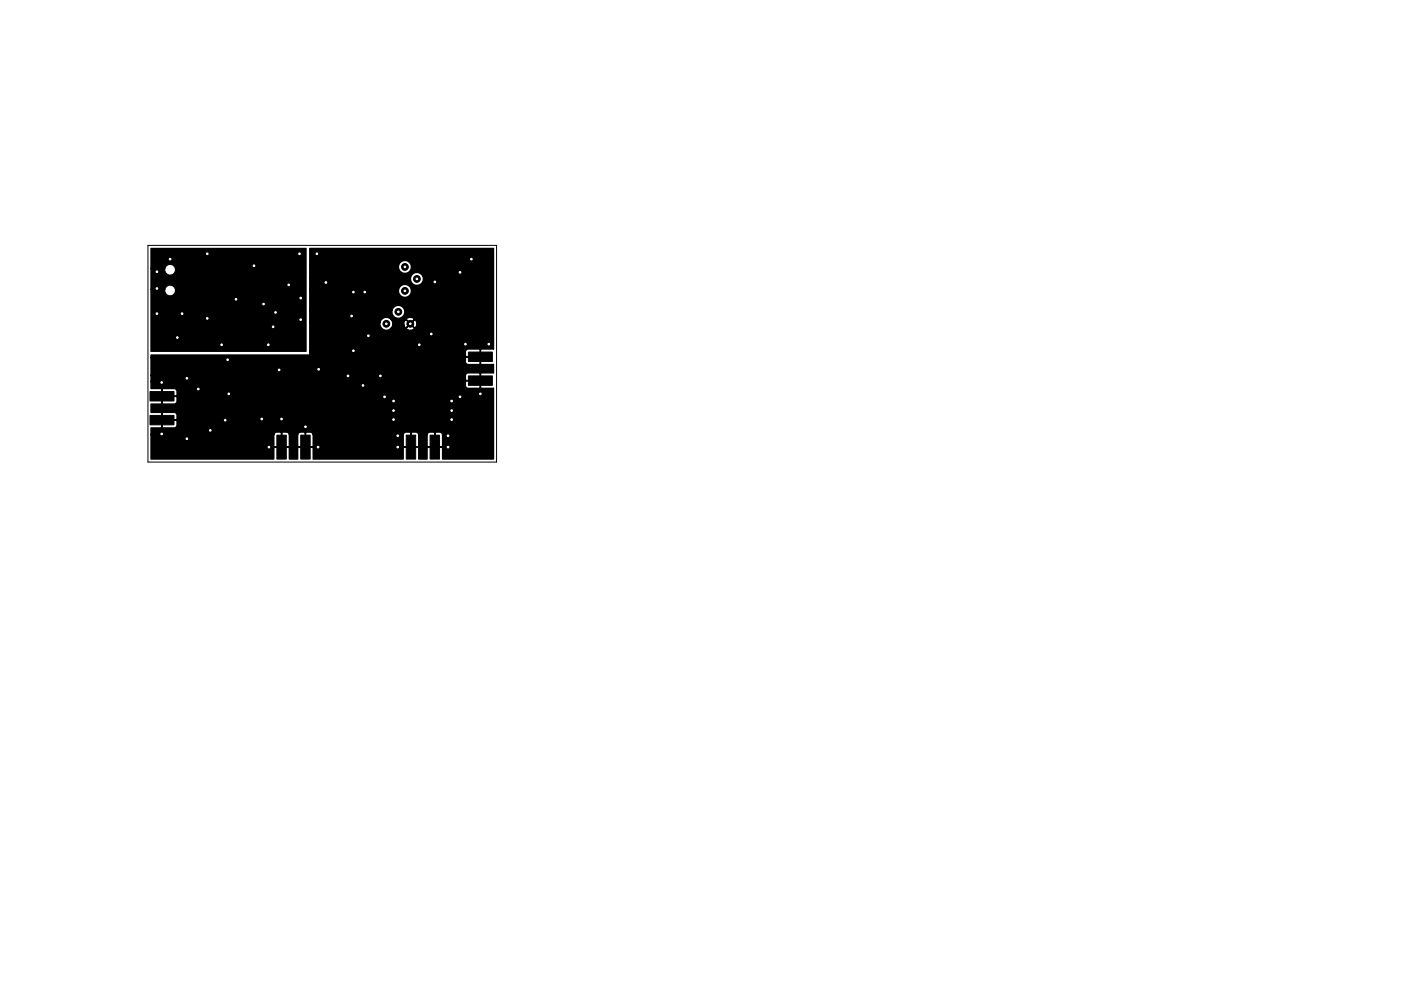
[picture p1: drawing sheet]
<svg xmlns="http://www.w3.org/2000/svg" width="297mm" height="210mm" viewBox="0 0 297 210" stroke-linecap="round" stroke-linejoin="round" font-family="sans-serif">
<path d="M31.4 52.1h73.9v45.9h-73.9z" fill="none" stroke="#000" stroke-width=".21"/>
<g fill="#000" stroke="#000" stroke-width=".21">
<path d="M99.3 79.8h5.1v2h-5.1zM99.3 74.7h5.1v2h-5.1zM31.8 83.1h5.1v2h-5.1zM31.8 88.1h5.1v2h-5.1zM58.7 92.3h2v5.1h-2zM63.8 92.3h2v5.1h-2zM86.1 92.3h2v5.1h-2zM91.2 92.3h2v5.1h-2z"/>
<circle cx="33.3" cy="57.7" r=".87"/>
<circle cx="36.1" cy="55" r=".87"/>
<circle cx="43.9" cy="53.8" r=".87"/>
<circle cx="53.8" cy="56.4" r=".87"/>
<circle cx="63.5" cy="53.8" r=".87"/>
<circle cx="67.2" cy="53.8" r=".87"/>
<circle cx="69.1" cy="59.9" r=".87"/>
<circle cx="85.9" cy="56.6" r=".72"/>
<circle cx="88.4" cy="59.2" r=".72"/>
<circle cx="92.2" cy="59.8" r=".87"/>
<circle cx="97.5" cy="57.8" r=".87"/>
<circle cx="99.9" cy="55" r=".87"/>
<circle cx="33.3" cy="66.5" r=".87"/>
<circle cx="33.3" cy="61.2" r=".87"/>
<circle cx="37.6" cy="71.6" r=".87"/>
<circle cx="38.6" cy="66.5" r=".87"/>
<circle cx="43.9" cy="67.6" r=".87"/>
<circle cx="47" cy="73.1" r=".87"/>
<circle cx="48.3" cy="76.3" r=".87"/>
<circle cx="50" cy="63.5" r=".87"/>
<circle cx="55.9" cy="64.5" r=".87"/>
<circle cx="56.9" cy="73.1" r=".87"/>
<circle cx="57.9" cy="69.3" r=".87"/>
<circle cx="58.4" cy="66.3" r=".87"/>
<circle cx="59.2" cy="78.5" r=".87"/>
<circle cx="61.2" cy="60.4" r=".87"/>
<circle cx="63.8" cy="63.2" r=".87"/>
<circle cx="63.8" cy="67.8" r=".87"/>
<circle cx="67.6" cy="78.4" r=".87"/>
<circle cx="73.8" cy="79.8" r=".87"/>
<circle cx="74.5" cy="67.1" r=".87"/>
<circle cx="74.9" cy="62" r=".87"/>
<circle cx="74.9" cy="74.4" r=".87"/>
<circle cx="77.3" cy="62" r=".87"/>
<circle cx="78.1" cy="71.2" r=".87"/>
<circle cx="80.6" cy="79.8" r=".87"/>
<circle cx="81.9" cy="68.7" r=".72"/>
<circle cx="84.5" cy="66.2" r=".72"/>
<circle cx="85.9" cy="61.7" r=".72"/>
<circle cx="87" cy="68.7" r=".72"/>
<circle cx="88.9" cy="73.1" r=".87"/>
<circle cx="91.4" cy="70.9" r=".87"/>
<circle cx="98.7" cy="73" r=".87"/>
<circle cx="103.6" cy="73" r=".87"/>
<circle cx="34.3" cy="92.1" r=".87"/>
<circle cx="34.3" cy="81.1" r=".87"/>
<circle cx="39.6" cy="93.1" r=".87"/>
<circle cx="39.6" cy="80.3" r=".87"/>
<circle cx="42" cy="82.5" r=".87"/>
<circle cx="44.6" cy="91.3" r=".87"/>
<circle cx="47.8" cy="89.1" r=".87"/>
<circle cx="48.5" cy="83.6" r=".87"/>
<circle cx="55.5" cy="88.9" r=".87"/>
<circle cx="57" cy="94.9" r=".87"/>
<circle cx="59.7" cy="88.9" r=".87"/>
<circle cx="64.8" cy="90.5" r=".87"/>
<circle cx="67.4" cy="94.9" r=".87"/>
<circle cx="77" cy="81.8" r=".87"/>
<circle cx="81.5" cy="84.2" r=".87"/>
<circle cx="83.4" cy="89" r=".87"/>
<circle cx="83.4" cy="85.1" r=".87"/>
<circle cx="83.4" cy="87.1" r=".87"/>
<circle cx="84.3" cy="94.9" r=".87"/>
<circle cx="84.3" cy="92.5" r=".87"/>
<circle cx="95" cy="94.9" r=".87"/>
<circle cx="95" cy="92.5" r=".87"/>
<circle cx="95.8" cy="85.1" r=".87"/>
<circle cx="95.8" cy="89" r=".87"/>
<circle cx="95.8" cy="87.1" r=".87"/>
<circle cx="97.5" cy="84.2" r=".87"/>
<circle cx="101.9" cy="83.6" r=".87"/>
</g>
<path d="M32 52.7h32.9v21.8h-32.9v-13.1h2.9a1.16 1.16 0 0 0 1.4 1.4 1.16 1.16 0 0 0 .7-1.8 1.16 1.16 0 0 0-1.9 0l-.2 .4h-2.9v-4.4h2.9a1.16 1.16 0 0 0 1.4 1.4 1.16 1.16 0 0 0 .7-1.8 1.16 1.16 0 0 0-1.9 0l-.2 .4h-2.9z" fill="#000" stroke="#000" stroke-width=".25"/>
<path d="M32 75.3h33.5l.2-.1v-.6h33v.9l.1 .2h3v-1.5l-.1-.2h-2.5l-.5 .6h-33v-6.2h14.8v.6a1.38 1.38 0 0 0 1.1 1.1 1.38 1.38 0 0 0 1.4-.5h3.1l.1 .2a1.4 1.4 0 0 0 1.6 0v-.2l-.8-.9-.9 .9h-3.1l.3-.7h2.3l.3 .6 .2 .1 .9-.9 .9 .9a.97 .97 0 0 0 0-1.8l-.9 .9-.9-.9-.2 .1-.3 .5v.5h-2.3v-.5l-.3-.6h3.1l.9 .9 .8-.9v-.2a1.4 1.4 0 0 0-1.6 0l-.1 .2h-3.1a1.38 1.38 0 0 0-1.4-.4 1.38 1.38 0 0 0-1.1 1h-14.8v-2.5h17.4v.5a1.4 1.4 0 0 0 2.1 .9 1.4 1.4 0 0 0 0-2.3 1.4 1.4 0 0 0-2.1 .9h-17.4v-4.5h18.8v.6a1.4 1.4 0 0 0 2.1 .9 1.4 1.4 0 0 0 0-2.3 1.4 1.4 0 0 0-2.1 .8h-18.8v-2.5h21.3v.5a1.4 1.4 0 0 0 2.2 .9 1.4 1.4 0 0 0 0-2.3 1.4 1.4 0 0 0-2.2 .9h-21.3v-2.5h18.8v.5a1.4 1.4 0 0 0 2.1 .9 1.4 1.4 0 0 0 0-2.3 1.4 1.4 0 0 0-2.1 .9h-18.8v-3.7h38.9v21.4l-2.6-.1-.1 .2v3l.1 .1h2.6v1.9l-2.6-.1-.1 .2v2.9l.1 .2h2.6v15h-10.8v-2.3l-.1-.2h-3l-.2 .2v2.3h-1.7v-2.3l-.2-.2h-3l-.1 .2v2.3h-19.1v-2.3l-.2-.2h-2.9l-.2 .2v2.3h-1.8v-2.3l-.1-.2h-3l-.2 .2v2.3h-26v-5.2h26v2.5l.2 .1h1.5v-3v3h1.5l.1-.1v-2.5h1.8v2.5l.2 .1h1.4v-3l.1 3h1.4l.2-.1v-2.5h19.1v2.5l.1 .1h1.5l.1-3v3h1.4l.2-.1v-2.5h1.7v2.5l.2 .1h1.5v-3v3h1.5l.1-.1v-2.5l-.5-.5h-.9l-.2 .1-.2-.1h-.9l-.6 .5h-1.7l-.5-.5h-1l-.1 .1-.3-.1h-.9l-.5 .5h-19.1l-.5-.5h-1l-.1 .1-.2-.1h-1l-.5 .5h-1.8l-.5-.5h-.9l-.2 .1-.2-.1h-.9l-.6 .5h-26v-1.4h2.2l.1-.2v-1.4l.1 1.4 .1 .2h2.5l.5-.5v-1l-.1-.1h-3.1v-1.5l.1 1.4h3l.1-.1v-1l-.2-.4-2.8-.1-.2 .2-.1-.2h-2.2v-1.8h2.2l.1-.1v-1.5l.1 1.5 .1 .1h2.5l.4-.3 .1-1.1-.1-.2h-3.1v-1.5l.1 1.5h3l.1-.2-.1-1.2-.4-.3h-2.5l-.1 .2-.2-.2h-2.2v-1.5h66.7v1l.5 .5h2.5l.1-.2v-1.4h-3l-.1 .1h-66.7v-1.3h66.7v1l.1 .1h3v-1.4l-.1-.2h-2.5l-.5 .5h-66.7v-3.7h66.7v.9l.2 .4 2.8 .1 .1-.1v-1.5h-3l-.1 .2h-66.7z" fill="#000" stroke="#000" stroke-width=".3"/>
<g fill="#fff" stroke="#fff" stroke-width=".21">
<circle cx="77.3" cy="62" r=".17"/>
<circle cx="74.9" cy="62" r=".17"/>
<circle cx="74.5" cy="67.1" r=".17"/>
<circle cx="78.1" cy="71.2" r=".17"/>
<circle cx="74.9" cy="74.4" r=".17"/>
<circle cx="92.2" cy="59.8" r=".17"/>
<circle cx="99.9" cy="55" r=".17"/>
<circle cx="97.5" cy="57.8" r=".17"/>
<circle cx="88.9" cy="73.1" r=".17"/>
<circle cx="91.4" cy="70.9" r=".17"/>
<circle cx="98.7" cy="73" r=".17"/>
<circle cx="103.6" cy="73" r=".17"/>
<circle cx="101.9" cy="83.6" r=".17"/>
<circle cx="97.5" cy="84.2" r=".17"/>
<circle cx="95.8" cy="85.1" r=".17"/>
<circle cx="95.8" cy="87.1" r=".17"/>
<circle cx="95.8" cy="89" r=".17"/>
<circle cx="95" cy="92.5" r=".17"/>
<circle cx="84.3" cy="92.5" r=".17"/>
<circle cx="83.4" cy="89" r=".17"/>
<circle cx="83.4" cy="87.1" r=".17"/>
<circle cx="83.4" cy="85.1" r=".17"/>
<circle cx="81.5" cy="84.2" r=".17"/>
<circle cx="80.6" cy="79.8" r=".17"/>
<circle cx="77" cy="81.8" r=".17"/>
<circle cx="73.8" cy="79.8" r=".17"/>
<circle cx="59.7" cy="88.9" r=".17"/>
<circle cx="64.8" cy="90.5" r=".17"/>
<circle cx="67.4" cy="94.9" r=".17"/>
<circle cx="57" cy="94.9" r=".17"/>
<circle cx="44.6" cy="91.3" r=".17"/>
<circle cx="47.8" cy="89.1" r=".17"/>
<circle cx="39.6" cy="93.1" r=".17"/>
<circle cx="34.3" cy="92.1" r=".17"/>
<circle cx="34.3" cy="81.1" r=".17"/>
<circle cx="39.6" cy="80.3" r=".17"/>
<circle cx="42" cy="82.5" r=".17"/>
<circle cx="48.3" cy="76.3" r=".17"/>
<circle cx="55.5" cy="88.9" r=".17"/>
<circle cx="48.5" cy="83.6" r=".17"/>
<circle cx="59.2" cy="78.5" r=".17"/>
<circle cx="67.6" cy="78.4" r=".17"/>
<circle cx="95" cy="94.9" r=".17"/>
<circle cx="84.3" cy="94.9" r=".17"/>
<circle cx="69.1" cy="59.9" r=".17"/>
<circle cx="67.2" cy="53.8" r=".17"/>
<circle cx="50" cy="63.5" r=".17"/>
<circle cx="36.1" cy="55" r=".17"/>
<circle cx="33.3" cy="57.7" r=".17"/>
<circle cx="33.3" cy="61.2" r=".17"/>
<circle cx="33.3" cy="66.5" r=".17"/>
<circle cx="38.6" cy="66.5" r=".17"/>
<circle cx="37.6" cy="71.6" r=".17"/>
<circle cx="43.9" cy="67.6" r=".17"/>
<circle cx="58.4" cy="66.3" r=".17"/>
<circle cx="55.9" cy="64.5" r=".17"/>
<circle cx="61.2" cy="60.4" r=".17"/>
<circle cx="63.8" cy="63.2" r=".17"/>
<circle cx="63.8" cy="67.8" r=".17"/>
<circle cx="43.9" cy="53.8" r=".17"/>
<circle cx="63.5" cy="53.8" r=".17"/>
<circle cx="53.8" cy="56.4" r=".17"/>
<circle cx="47" cy="73.1" r=".17"/>
<circle cx="56.9" cy="73.1" r=".17"/>
<circle cx="57.9" cy="69.3" r=".17"/>
<circle cx="87" cy="68.7" r=".17"/>
<circle cx="84.5" cy="66.2" r=".17"/>
<circle cx="81.9" cy="68.7" r=".17"/>
<circle cx="85.9" cy="61.7" r=".17"/>
<circle cx="88.4" cy="59.2" r=".17"/>
<circle cx="85.9" cy="56.6" r=".17"/>
<circle cx="36.1" cy="61.6" r=".18"/>
<circle cx="36.1" cy="57.2" r=".17"/>
</g>
</svg>
